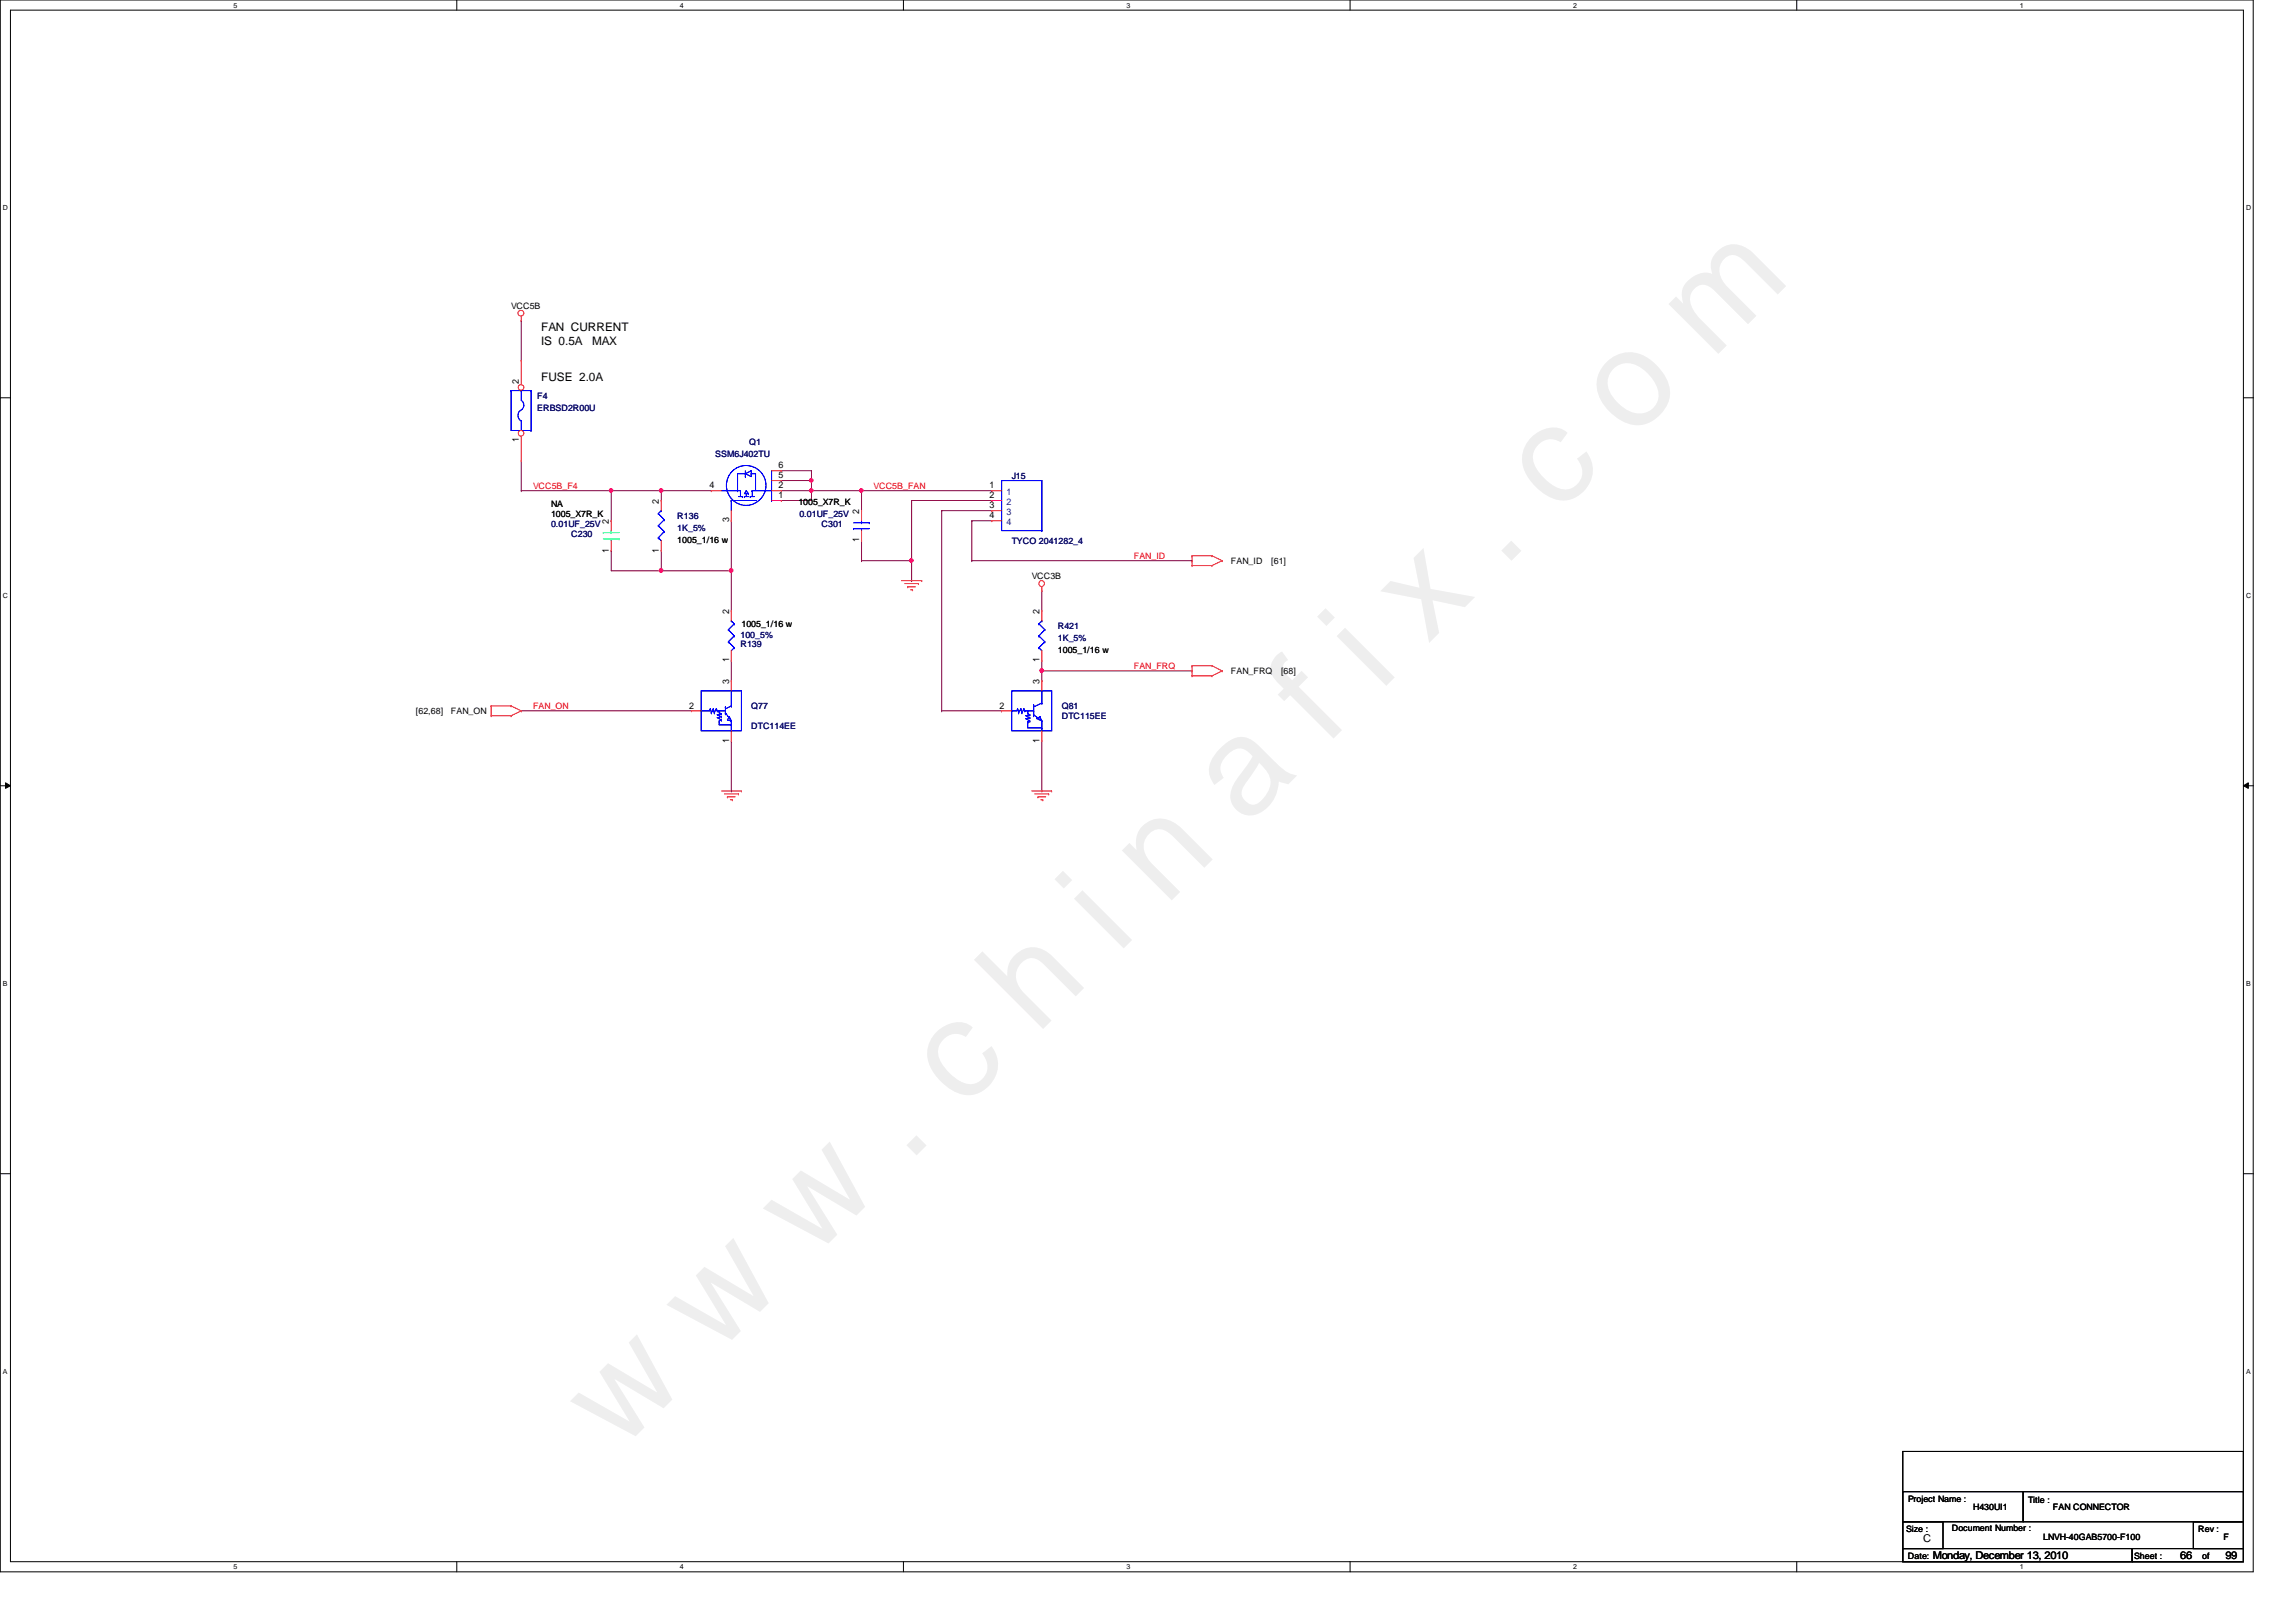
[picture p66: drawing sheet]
<svg xmlns="http://www.w3.org/2000/svg" width="297mm" height="210mm" viewBox="0 0 297 210" stroke-linecap="round" stroke-linejoin="round" font-family="sans-serif">
<defs><g id="words">
<text font-size="17.6" fill="#f0f" x="80.1" y="188" transform="rotate(-45 80.1 188)">w w w . c h i n a f i x . c o m</text>
<g font-size="1.5">
<text x="70" y="42.9">FAN CURRENT</text>
<text x="70" y="44.7">IS 0.5A</text>
<text x="76.6" y="44.7">MAX</text>
<text x="70" y="49.4">FUSE 2.0A</text>
</g>
<g font-size="1.4">
<text x="248.8" y="199.5">C</text>
<text x="250.1" y="201.7">Monday, December 13, 2010</text>
<text x="282.1" y="201.7">66</text>
<text x="287.9" y="201.7">99</text>
</g>
<g font-size="1.2">
<text x="67.1" y="49.7" transform="rotate(-90 67.1 49.7)">2</text>
<text x="67.1" y="57.2" transform="rotate(-90 67.1 57.2)">1</text>
<text x="85.3" y="65.2" transform="rotate(-90 85.3 65.2)">2</text>
<text x="91.8" y="63.2">4</text>
<text x="100.7" y="61.9">5</text>
<text x="100.7" y="64.5">1</text>
<text x="100.7" y="63.2">2</text>
<text x="100.7" y="60.6">6</text>
<text x="128" y="65.8">3</text>
<text x="128" y="64.5">2</text>
<text x="128" y="63.2">1</text>
<text x="78.8" y="71.5" transform="rotate(-90 78.8 71.5)">1</text>
<text x="78.8" y="67.8" transform="rotate(-90 78.8 67.8)">2</text>
<text x="85.3" y="71.5" transform="rotate(-90 85.3 71.5)">1</text>
<text x="94.3" y="67.6" transform="rotate(-90 94.3 67.6)">3</text>
<text x="111.2" y="70.2" transform="rotate(-90 111.2 70.2)">1</text>
<text x="111.2" y="66.5" transform="rotate(-90 111.2 66.5)">2</text>
<text x="128" y="67.1">4</text>
<text x="94.3" y="79.5" transform="rotate(-90 94.3 79.5)">2</text>
<text x="134.5" y="79.5" transform="rotate(-90 134.5 79.5)">2</text>
<text x="94.3" y="88.5" transform="rotate(-90 94.3 88.5)">3</text>
<text x="94.3" y="85.7" transform="rotate(-90 94.3 85.7)">1</text>
<text x="134.5" y="88.5" transform="rotate(-90 134.5 88.5)">3</text>
<text x="134.5" y="85.7" transform="rotate(-90 134.5 85.7)">1</text>
<text x="89.2" y="91.7">2</text>
<text x="129.3" y="91.7">2</text>
<text x="94.3" y="96.1" transform="rotate(-90 94.3 96.1)">1</text>
<text x="134.5" y="96.1" transform="rotate(-90 134.5 96.1)">1</text>
</g>
<g font-size="1.2" fill="#004080">
<text x="130.2" y="65.3">2</text>
<text x="130.2" y="64.1">1</text>
<text x="130.2" y="67.9">4</text>
<text x="130.2" y="66.6">3</text>
</g>
<g font-size="1.1">
<text x="66.1" y="40">VCC5B</text>
<text x="71.3" y="65.6">NA</text>
<text x="103.3" y="65.4">1005_X7R_K</text>
<text x="71.3" y="66.9">1005_X7R_K</text>
<text x="87.6" y="70.3">1005_1/16 w</text>
<text x="133.5" y="75">VCC3B</text>
<text x="159.3" y="73">FAN_ID</text>
<text x="164.5" y="73">[61]</text>
<text x="95.9" y="81.2">1005_1/16 w</text>
<text x="136.9" y="84.5">1005_1/16 w</text>
<text x="159.3" y="87.2">FAN_FRQ</text>
<text x="165.7" y="87.2">[68]</text>
<text x="53.8" y="92.5">[62,68]</text>
<text x="58.3" y="92.5">FAN_ON</text>
<text x="246.8" y="194.4">Project Name :</text>
<text x="255.3" y="195.4">H430UI1</text>
<text x="262.4" y="194.5">Title :</text>
<text x="265.6" y="195.4">FAN CONNECTOR</text>
<text x="246.6" y="198.3">Size :</text>
<text x="246.8" y="201.8">Date:</text>
<text x="252.5" y="198.2">Document Number :</text>
<text x="264.3" y="199.3">LNVH-40GAB5700-F100</text>
<text x="276.1" y="201.8">Sheet :</text>
<text x="284.4" y="198.3">Rev :</text>
<text x="284.9" y="201.8">of</text>
<text x="287.7" y="199.3">F</text>
</g>
<g font-size="1.1" fill="#000080">
<text x="69.5" y="51.6">F4</text>
<text x="69.5" y="53.2">ERBSD2R00U</text>
<text x="92.5" y="59.1">SSM6J402TU</text>
<text x="96.9" y="57.6">Q1</text>
<text x="130.9" y="62">J15</text>
<text x="71.3" y="68.2">0.01UF_25V</text>
<text x="73.9" y="69.5">C230</text>
<text x="87.6" y="67.2">R136</text>
<text x="87.6" y="68.7">1K_5%</text>
<text x="103.4" y="66.9">0.01UF_25V</text>
<text x="106.3" y="68.2">C301</text>
<text x="130.9" y="70.4">TYCO 2041282_4</text>
<text x="95.8" y="83.8">R139</text>
<text x="95.8" y="82.6">100_5%</text>
<text x="136.9" y="81.4">R421</text>
<text x="136.9" y="83">1K_5%</text>
<text x="97.2" y="91.8">Q77</text>
<text x="97.2" y="94.4">DTC114EE</text>
<text x="137.4" y="91.8">Q81</text>
<text x="137.4" y="93.1">DTC115EE</text>
</g>
<g font-size="1.1" fill="#f00">
<text x="69" y="63.2">VCC5B_F4</text>
<text x="113" y="63.2">VCC5B_FAN</text>
<text x="146.7" y="72.3">FAN_ID</text>
<text x="146.7" y="86.6">FAN_FRQ</text>
<text x="69" y="91.7">FAN_ON</text>
</g>
<g font-size=".9">
<text x="30.2" y="1">5</text>
<text x="88" y="1">4</text>
<text x="145.8" y="1">3</text>
<text x="203.5" y="1">2</text>
<text x="261.3" y="1">1</text>
<text x=".4" y="27.2">D</text>
<text x="290.6" y="27.2">D</text>
<text x=".4" y="77.3">C</text>
<text x="290.6" y="77.3">C</text>
<text x=".4" y="127.6">B</text>
<text x="290.6" y="127.6">B</text>
<text x=".4" y="177.8">A</text>
<text x="290.6" y="177.8">A</text>
<text x="30.2" y="203.1">5</text>
<text x="88" y="203.1">4</text>
<text x="145.8" y="203.1">3</text>
<text x="203.5" y="203.1">2</text>
<text x="261.3" y="203.1">1</text>
</g>
</g></defs>
<path d="M0 0h291.5v203.4h-291.5zM1.4 1.3h288.8v200.8h-288.8z" fill="none" stroke="#000" stroke-width=".13"/>
<g fill="#fff">
<path d="M30.2 .2h.5v1h-.5z"/>
<path d="M30.2 202.3h.5v1h-.5z"/>
</g>
<path d="M59.1 0v1.3M59.1 202.1v1.3" fill="none" stroke="#000" stroke-width=".13"/>
<g fill="#fff">
<path d="M88 .2h.5v1h-.5z"/>
<path d="M88 202.3h.5v1h-.5z"/>
</g>
<path d="M116.9 0v1.3M116.9 202.1v1.3" fill="none" stroke="#000" stroke-width=".13"/>
<g fill="#fff">
<path d="M145.8 .2h.5v1h-.5z"/>
<path d="M145.8 202.3h.5v1h-.5z"/>
</g>
<path d="M174.7 0v1.3M174.7 202.1v1.3" fill="none" stroke="#000" stroke-width=".13"/>
<g fill="#fff">
<path d="M203.5 .2h.5v1h-.5z"/>
<path d="M203.5 202.3h.5v1h-.5z"/>
</g>
<path d="M232.4 0v1.3M232.4 202.1v1.3" fill="none" stroke="#000" stroke-width=".13"/>
<g fill="#fff">
<path d="M261.3 .2h.5v1h-.5z"/>
<path d="M261.3 202.3h.5v1h-.5z"/>
<path d="M.4 26.4h.6v1h-.6z"/>
<path d="M290.6 26.4h.6v1h-.6z"/>
<path d="M.4 76.5h.6v1.1h-.6z"/>
<path d="M290.6 76.5h.6v1.1h-.6z"/>
</g>
<path d="M0 51.5h1.4M290.2 51.5h1.3" fill="none" stroke="#000" stroke-width=".13"/>
<g fill="#fff">
<path d="M.4 126.7h.6v1.1h-.6z"/>
<path d="M290.6 126.7h.6v1.1h-.6z"/>
</g>
<path d="M0 101.7h1.4M.7 101.3l.7 .4-.7 .3zM290.2 101.7l.7-.4v.7zM290.2 101.7h1.3" fill="none" stroke="#000" stroke-width=".13"/>
<path d="M.7 101.3l.7 .4-.7 .3zM290.2 101.7l.7-.4v.7z" fill="#000"/>
<g fill="#fff">
<path d="M.4 177h.5v1h-.5z"/>
<path d="M290.6 177h.5v1h-.5z"/>
</g>
<path d="M0 151.9h1.4M290.2 151.9h1.3M246.2 196.9h5.2v3.5h-5.2zM246.2 193h15.5v3.9h-15.5zM246.2 187.8h44v14.3h-44zM261.7 193h28.5v3.9h-28.5zM283.8 196.9h6.4v3.5h-6.4zM246.2 200.4h29.6v1.7h-29.6zM275.8 200.4h14.4v1.7h-14.4z" fill="none" stroke="#000" stroke-width=".13"/>
<path d="M67.4 41.5h.1M67.4 41.5v5.2M67.4 59.6v3.9M67.4 63.5h.1M67.4 63.5h11.7M125.7 72.6h28.5M67.4 92h.1M67.4 92h22" fill="none" stroke="#800040" stroke-width=".13"/>
<g fill="none" stroke="#f00" stroke-width=".13">
<path d="M67.4 41.5h.1M67.4 40.9v.6M63.5 91.4h.1M63.5 92.6h.1M63.5 91.4h2.6M63.5 91.4v1.2M63.5 92.6h2.6M66.1 91.4h.1M66.1 92.6h.1M66.1 91.4l1.3 .6M67.4 92h.1M67.4 92l-1.3 .6"/>
<circle cx="67.4" cy="40.5" r=".37"/>
</g>
<path d="M66.1 50.5h.1M66.1 50.5h2.6M66.1 50.5v5.2h2.6M67.4 50.5v1.3a.81 .81 0 0 1 .4 .8 .81 .81 0 0 1-.6 .7 .82 .82 0 0 0 .2 1.1M67.4 55.7h.1M67.4 50.5h.1M67.4 54.4v1.3" fill="none" stroke="#00f" stroke-width=".13"/>
<circle cx="67.4" cy="50.1" r=".37" fill="#fff"/>
<g fill="none" stroke="#f00" stroke-width=".13">
<path d="M67.4 46.7h.1M67.4 46.7v3.1"/>
<circle cx="67.4" cy="50.1" r=".37"/>
</g>
<circle cx="67.4" cy="56.1" r=".37" fill="#fff"/>
<g fill="none" stroke="#f00" stroke-width=".13">
<path d="M67.4 59.6h.1M67.4 56.5v3.1"/>
<circle cx="67.4" cy="56.1" r=".37"/>
</g>
<use href="#words"/>
</svg>
